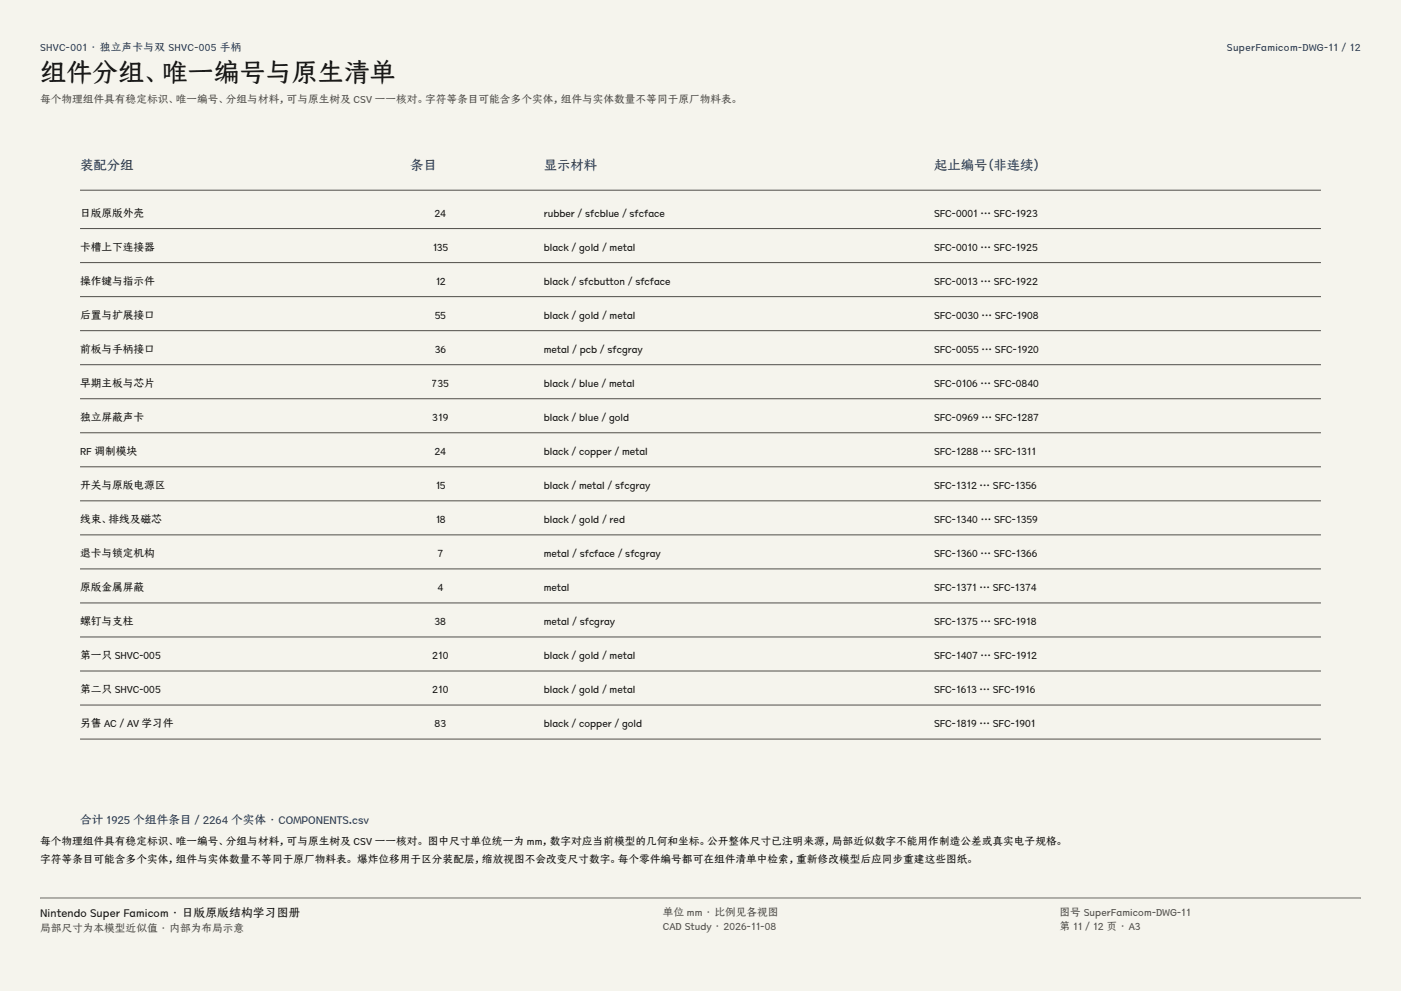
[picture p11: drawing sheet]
<svg xmlns="http://www.w3.org/2000/svg" width="420mm" height="297mm" viewBox="0 0 420 297" stroke-linecap="round" stroke-linejoin="round" font-family="sans-serif">
<defs><g id="words">
<text font-size="7.8" fill="#141413" x="12" y="24.7">组件分组、唯一编号与原生清单</text>
<g font-size="4" fill="#1b365d">
<text x="24" y="51">装配分组</text>
<text x="123" y="51">条目</text>
<text x="163" y="51">显示材料</text>
<text x="280" y="51">起止编号（非连续）</text>
</g>
<text font-size="3.5" fill="#1b365d" x="24" y="247">合计 1925 个组件条目 / 2264 个实体 · COMPONENTS.csv</text>
<text font-size="3.5" fill="#141413" x="12" y="274.9">Nintendo Super Famicom · 日版原版结构学习图册</text>
<g font-size="3.2" fill="#1b365d">
<text x="12" y="15.3">SHVC-001 · 独立声卡与双 SHVC-005 手柄</text>
<text x="367.8" y="15.3">SuperFamicom-DWG-11 / 12</text>
</g>
<g font-size="3.2" fill="#504e49">
<text x="12" y="30.9">每个物理组件具有稳定标识、唯一编号、分组与材料，可与原生树及 CSV 一一核对。字符等条目可能含多个实体，组件与实体数量不等同于原厂物料表。</text>
<text x="198.7" y="274.5">单位 mm · 比例见各视图</text>
<text x="317.6" y="274.5">图号 SuperFamicom-DWG-11</text>
<text x="12" y="279.3">局部尺寸为本模型近似值 · 内部为布局示意</text>
<text x="198.7" y="278.8">CAD Study · 2026-11-08</text>
<text x="317.6" y="278.8">第 11 / 12 页 · A3</text>
</g>
<g font-size="3.2" fill="#141413">
<text x="24" y="65">日版原版外壳</text>
<text x="130.2" y="65">24</text>
<text x="163" y="65">rubber / sfcblue / sfcface</text>
<text x="280" y="65">SFC-0001 … SFC-1923</text>
<text x="24" y="75.2">卡槽上下连接器</text>
<text x="129.6" y="75.2">135</text>
<text x="163" y="75.2">black / gold / metal</text>
<text x="280" y="75.2">SFC-0010 … SFC-1925</text>
<text x="24" y="85.4">操作键与指示件</text>
<text x="130.4" y="85.4">12</text>
<text x="163" y="85.4">black / sfcbutton / sfcface</text>
<text x="280" y="85.4">SFC-0013 … SFC-1922</text>
<text x="24" y="95.6">后置与扩展接口</text>
<text x="130.3" y="95.6">55</text>
<text x="163" y="95.6">black / gold / metal</text>
<text x="280" y="95.6">SFC-0030 … SFC-1908</text>
<text x="24" y="105.8">前板与手柄接口</text>
<text x="130.3" y="105.8">36</text>
<text x="163" y="105.8">metal / pcb / sfcgray</text>
<text x="280" y="105.8">SFC-0055 … SFC-1920</text>
<text x="24" y="116">早期主板与芯片</text>
<text x="129.4" y="116">735</text>
<text x="163" y="116">black / blue / metal</text>
<text x="280" y="116">SFC-0106 … SFC-0840</text>
<text x="24" y="126.2">独立屏蔽声卡</text>
<text x="129.6" y="126.2">319</text>
<text x="163" y="126.2">black / blue / gold</text>
<text x="280" y="126.2">SFC-0969 … SFC-1287</text>
<text x="24" y="136.4">RF 调制模块</text>
<text x="130.2" y="136.4">24</text>
<text x="163" y="136.4">black / copper / metal</text>
<text x="280" y="136.4">SFC-1288 … SFC-1311</text>
<text x="24" y="146.6">开关与原版电源区</text>
<text x="130.4" y="146.6">15</text>
<text x="163" y="146.6">black / metal / sfcgray</text>
<text x="280" y="146.6">SFC-1312 … SFC-1356</text>
<text x="24" y="156.8">线束、排线及磁芯</text>
<text x="130.4" y="156.8">18</text>
<text x="163" y="156.8">black / gold / red</text>
<text x="280" y="156.8">SFC-1340 … SFC-1359</text>
<text x="24" y="167">退卡与锁定机构</text>
<text x="131.2" y="167">7</text>
<text x="163" y="167">metal / sfcface / sfcgray</text>
<text x="280" y="167">SFC-1360 … SFC-1366</text>
<text x="24" y="177.2">原版金属屏蔽</text>
<text x="131.1" y="177.2">4</text>
<text x="163" y="177.2">metal</text>
<text x="280" y="177.2">SFC-1371 … SFC-1374</text>
<text x="24" y="187.4">螺钉与支柱</text>
<text x="130.3" y="187.4">38</text>
<text x="163" y="187.4">metal / sfcgray</text>
<text x="280" y="187.4">SFC-1375 … SFC-1918</text>
<text x="24" y="197.6">第一只 SHVC-005</text>
<text x="129.6" y="197.6">210</text>
<text x="163" y="197.6">black / gold / metal</text>
<text x="280" y="197.6">SFC-1407 … SFC-1912</text>
<text x="24" y="207.8">第二只 SHVC-005</text>
<text x="129.6" y="207.8">210</text>
<text x="163" y="207.8">black / gold / metal</text>
<text x="280" y="207.8">SFC-1613 … SFC-1916</text>
<text x="24" y="218">另售 AC / AV 学习件</text>
<text x="130.3" y="218">83</text>
<text x="163" y="218">black / copper / gold</text>
<text x="280" y="218">SFC-1819 … SFC-1901</text>
<text x="12" y="253.3">每个物理组件具有稳定标识、唯一编号、分组与材料，可与原生树及 CSV 一一核对。 图中尺寸单位统一为 mm，数字对应当前模型的几何和坐标。公开整体尺寸已注明来源，局部近似数字不能用作制造公差或真实电子规格。</text>
<text x="12" y="258.6">字符等条目可能含多个实体，组件与实体数量不等同于原厂物料表。 爆炸位移用于区分装配层，缩放视图不会改变尺寸数字。每个零件编号都可在组件清单中检索，重新修改模型后应同步重建这些图纸。</text>
</g>
</g></defs>
<g fill="#f5f4ed">
<path d="M0 0h420v297h-420z"/>
<path d="M12 12h396v275h-396z"/>
</g>
<g fill="none" stroke="#504e49" stroke-width=".3">
<path d="M24 57h372M24 68.5h372M24 78.7h372M24 88.9h372M24 99.1h372M24 109.3h372M24 119.5h372M24 129.7h372M24 139.9h372M24 150.1h372M24 160.3h372M24 170.5h372"/>
<path d="M24 180.7h372M24 190.9h372M24 201.1h372M24 211.3h372M24 221.5h372"/>
</g>
<path d="M12 269.3h396zM12 269h396v.3h-396z" fill-rule="evenodd" fill="#504e49"/>
<use href="#words"/>
</svg>
